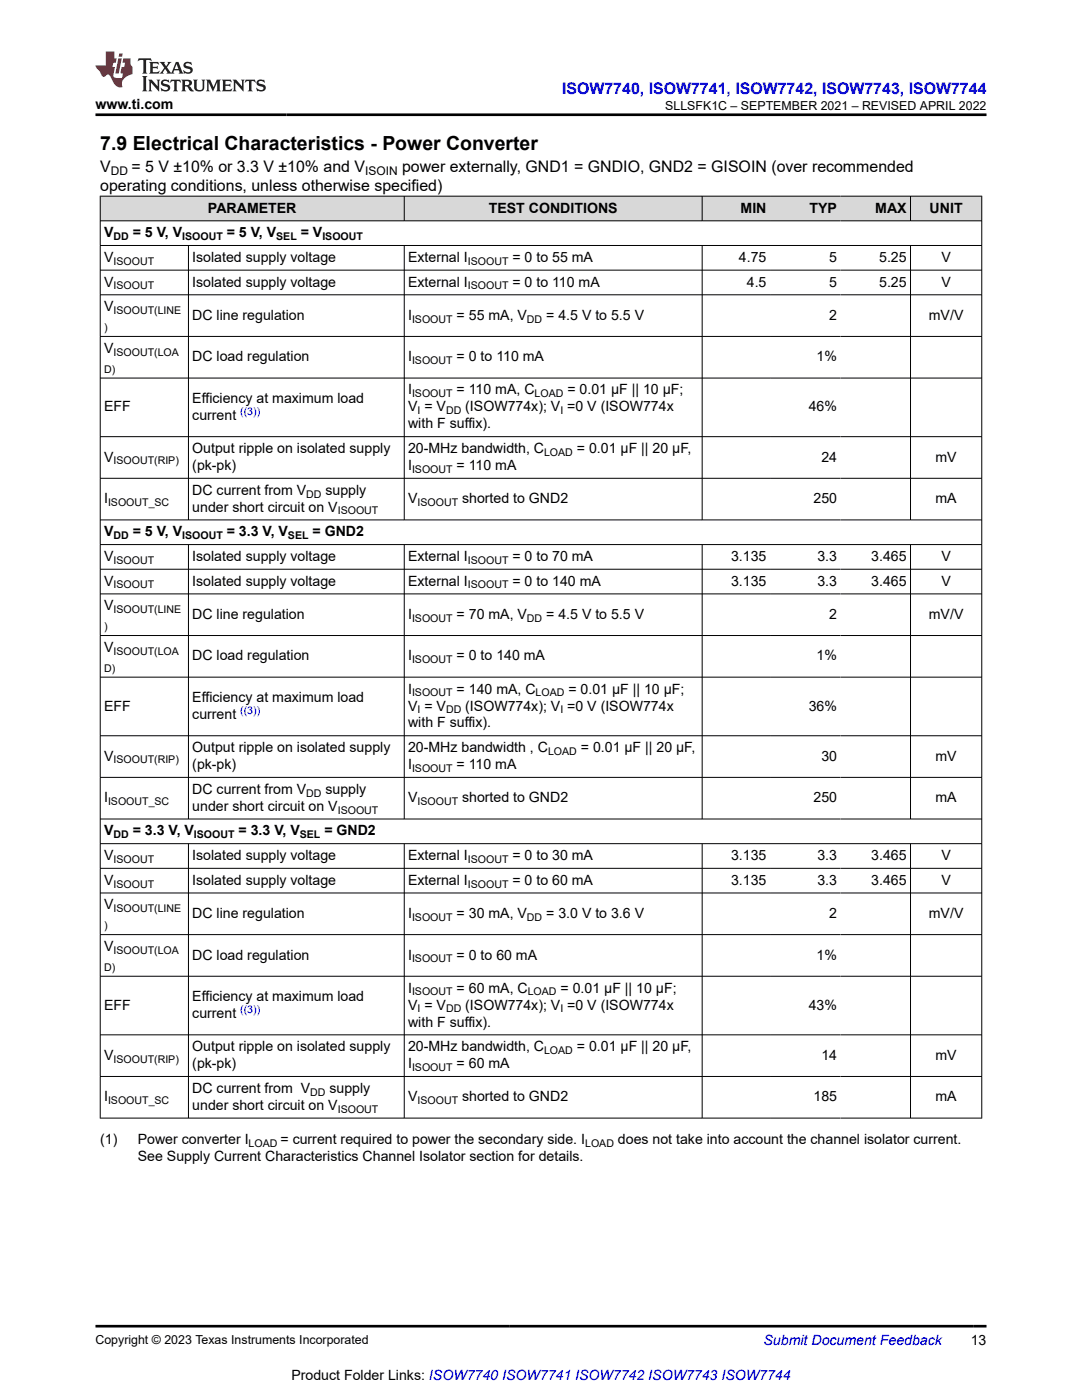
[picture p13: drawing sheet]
<svg xmlns="http://www.w3.org/2000/svg" width="216mm" height="279mm" viewBox="0 0 216 279" stroke-linecap="round" stroke-linejoin="round" font-family="sans-serif">
<defs><g id="words">
<text font-size="3.9" x="20" y="29.9">7.9 Electrical Characteristics - Power Converter</text>
<text font-size="3.2" fill="#00f" x="112.1" y="18.7">ISOW7740, ISOW7741, ISOW7742, ISOW7743, ISOW7744</text>
<g font-size="3.2">
<text x="20" y="34.3">V</text>
<text x="26.2" y="34.3">= 5 V ±10% or 3.3 V ±10% and V</text>
<text x="80.2" y="34.3">power externally, GND1 = GNDIO, GND2 = GISOIN (over recommended</text>
<text x="20" y="38.1">operating conditions, unless otherwise specified)</text>
</g>
<g font-size="2.8">
<text x="19" y="21.8">www.ti.com</text>
<text x="20.8" y="47.3">V</text>
<text x="26.5" y="47.3">= 5 V, V</text>
<text x="41.5" y="42.4">PARAMETER</text>
<text x="45.2" y="47.3">= 5 V, V</text>
<text x="60" y="47.3">= V</text>
<text x="97.5" y="42.4">TEST CONDITIONS</text>
<text x="147.8" y="42.4">MIN</text>
<text x="161.5" y="42.4">TYP</text>
<text x="174.6" y="42.4">MAX</text>
<text x="185.5" y="42.4">UNIT</text>
<text x="20.8" y="52.3">V</text>
<text x="38.4" y="52.3">Isolated supply voltage</text>
<text x="81.4" y="52.3">External I</text>
<text x="102.3" y="52.3">= 0 to 55 mA</text>
<text x="147.5" y="52.3">4.75</text>
<text x="165.5" y="52.3">5</text>
<text x="175.4" y="52.3">5.25</text>
<text x="187.9" y="52.3">V</text>
<text x="20.8" y="57.2">V</text>
<text x="38.4" y="57.2">Isolated supply voltage</text>
<text x="81.4" y="57.2">External I</text>
<text x="102.3" y="57.2">= 0 to 110 mA</text>
<text x="149" y="57.2">4.5</text>
<text x="165.5" y="57.2">5</text>
<text x="175.4" y="57.2">5.25</text>
<text x="187.9" y="57.2">V</text>
<text x="20.8" y="62.1">V</text>
<text x="38.4" y="63.8">DC line regulation</text>
<text x="81.4" y="63.8">I</text>
<text x="91.1" y="63.8">= 55 mA, V</text>
<text x="109" y="63.8">= 4.5 V to 5.5 V</text>
<text x="165.5" y="63.8">2</text>
<text x="185.3" y="63.8">mV/V</text>
<text x="20.8" y="70.4">V</text>
<text x="38.4" y="72.1">DC load regulation</text>
<text x="81.4" y="72.1">I</text>
<text x="91.1" y="72.1">= 0 to 110 mA</text>
<text x="163" y="72.1">1%</text>
<text x="20.8" y="82.1">EFF</text>
<text x="38.4" y="80.4">Efficiency at maximum load</text>
<text x="38.4" y="83.8">current</text>
<text x="81.4" y="82.1">V = V</text>
<text x="81.4" y="78.7">I</text>
<text x="91.1" y="78.7">= 110 mA, C</text>
<text x="92.8" y="82.1">(ISOW774x); V =0 V (ISOW774x</text>
<text x="113.2" y="78.7">= 0.01 µF || 10 µF;</text>
<text x="161.4" y="82.1">46%</text>
<text x="81.4" y="85.5">with F suffix).</text>
<text x="20.8" y="92.1">V</text>
<text x="38.4" y="90.4">Output ripple on isolated supply</text>
<text x="38.4" y="93.8">(pk-pk)</text>
<text x="81.4" y="93.8">I</text>
<text x="81.4" y="90.4">20-MHz bandwidth, C</text>
<text x="91.1" y="93.8">= 110 mA</text>
<text x="115.1" y="90.4">= 0.01 µF || 20 µF,</text>
<text x="163.9" y="92.1">24</text>
<text x="186.7" y="92.1">mV</text>
<text x="20.8" y="100.4">I</text>
<text x="38.4" y="98.7">DC current from V</text>
<text x="65" y="98.7">supply</text>
<text x="81.4" y="100.4">V</text>
<text x="92.2" y="100.4">shorted to GND2</text>
<text x="162.3" y="100.4">250</text>
<text x="186.7" y="100.4">mA</text>
<text x="20.8" y="107">V</text>
<text x="26.5" y="107">= 5 V, V</text>
<text x="38.4" y="102.1">under short circuit on V</text>
<text x="45.2" y="107">= 3.3 V, V</text>
<text x="62.4" y="107">= GND2</text>
<text x="20.8" y="112">V</text>
<text x="38.4" y="112">Isolated supply voltage</text>
<text x="81.4" y="112">External I</text>
<text x="102.3" y="112">= 0 to 70 mA</text>
<text x="145.9" y="112">3.135</text>
<text x="163.1" y="112">3.3</text>
<text x="173.9" y="112">3.465</text>
<text x="187.9" y="112">V</text>
<text x="20.8" y="116.9">V</text>
<text x="38.4" y="116.9">Isolated supply voltage</text>
<text x="81.4" y="116.9">External I</text>
<text x="102.3" y="116.9">= 0 to 140 mA</text>
<text x="145.9" y="116.9">3.135</text>
<text x="163.1" y="116.9">3.3</text>
<text x="173.9" y="116.9">3.465</text>
<text x="187.9" y="116.9">V</text>
<text x="20.8" y="121.8">V</text>
<text x="38.4" y="123.5">DC line regulation</text>
<text x="81.4" y="123.5">I</text>
<text x="91.1" y="123.5">= 70 mA, V</text>
<text x="109" y="123.5">= 4.5 V to 5.5 V</text>
<text x="165.5" y="123.5">2</text>
<text x="185.3" y="123.5">mV/V</text>
<text x="20.8" y="130.1">V</text>
<text x="38.4" y="131.8">DC load regulation</text>
<text x="81.4" y="131.8">I</text>
<text x="91.1" y="131.8">= 0 to 140 mA</text>
<text x="163" y="131.8">1%</text>
<text x="20.8" y="141.8">EFF</text>
<text x="38.4" y="140.1">Efficiency at maximum load</text>
<text x="38.4" y="143.5">current</text>
<text x="81.4" y="141.8">V = V</text>
<text x="81.4" y="138.4">I</text>
<text x="91.1" y="138.4">= 140 mA, C</text>
<text x="92.8" y="141.8">(ISOW774x); V =0 V (ISOW774x</text>
<text x="113.4" y="138.4">= 0.01 µF || 10 µF;</text>
<text x="161.4" y="141.8">36%</text>
<text x="81.4" y="145.2">with F suffix).</text>
<text x="20.8" y="151.8">V</text>
<text x="38.4" y="150.1">Output ripple on isolated supply</text>
<text x="38.4" y="153.5">(pk-pk)</text>
<text x="81.4" y="150.1">20-MHz bandwidth , C</text>
<text x="81.4" y="153.5">I</text>
<text x="91.1" y="153.5">= 110 mA</text>
<text x="115.9" y="150.1">= 0.01 µF || 20 µF,</text>
<text x="163.9" y="151.8">30</text>
<text x="186.7" y="151.8">mV</text>
<text x="20.8" y="160.1">I</text>
<text x="38.4" y="158.4">DC current from V</text>
<text x="38.4" y="161.8">under short circuit on V</text>
<text x="65" y="158.4">supply</text>
<text x="81.4" y="160.1">V</text>
<text x="92.2" y="160.1">shorted to GND2</text>
<text x="162.3" y="160.1">250</text>
<text x="186.7" y="160.1">mA</text>
<text x="20.8" y="166.7">V</text>
<text x="26.5" y="166.7">= 3.3 V, V</text>
<text x="47.6" y="166.7">= 3.3 V, V</text>
<text x="64.7" y="166.7">= GND2</text>
<text x="20.8" y="171.6">V</text>
<text x="38.4" y="171.6">Isolated supply voltage</text>
<text x="81.4" y="171.6">External I</text>
<text x="102.3" y="171.6">= 0 to 30 mA</text>
<text x="145.9" y="171.6">3.135</text>
<text x="163.1" y="171.6">3.3</text>
<text x="173.9" y="171.6">3.465</text>
<text x="187.9" y="171.6">V</text>
<text x="20.8" y="176.6">V</text>
<text x="38.4" y="176.6">Isolated supply voltage</text>
<text x="81.4" y="176.6">External I</text>
<text x="102.3" y="176.6">= 0 to 60 mA</text>
<text x="145.9" y="176.6">3.135</text>
<text x="163.1" y="176.6">3.3</text>
<text x="173.9" y="176.6">3.465</text>
<text x="187.9" y="176.6">V</text>
<text x="20.8" y="181.5">V</text>
<text x="38.4" y="183.2">DC line regulation</text>
<text x="81.4" y="183.2">I</text>
<text x="91.1" y="183.2">= 30 mA, V</text>
<text x="109" y="183.2">= 3.0 V to 3.6 V</text>
<text x="165.5" y="183.2">2</text>
<text x="185.3" y="183.2">mV/V</text>
<text x="20.8" y="189.8">V</text>
<text x="38.4" y="191.5">DC load regulation</text>
<text x="81.4" y="191.5">I</text>
<text x="91.1" y="191.5">= 0 to 60 mA</text>
<text x="163" y="191.5">1%</text>
<text x="20.8" y="201.5">EFF</text>
<text x="38.4" y="199.8">Efficiency at maximum load</text>
<text x="38.4" y="203.2">current</text>
<text x="81.4" y="201.5">V = V</text>
<text x="81.4" y="198.1">I</text>
<text x="91.1" y="198.1">= 60 mA, C</text>
<text x="92.8" y="201.5">(ISOW774x); V =0 V (ISOW774x</text>
<text x="111.9" y="198.1">= 0.01 µF || 10 µF;</text>
<text x="161.4" y="201.5">43%</text>
<text x="38.4" y="209.8">Output ripple on isolated supply</text>
<text x="81.4" y="204.9">with F suffix).</text>
<text x="81.4" y="209.8">20-MHz bandwidth, C</text>
<text x="115.1" y="209.8">= 0.01 µF || 20 µF,</text>
<text x="20.8" y="211.5">V</text>
<text x="38.4" y="213.2">(pk-pk)</text>
<text x="81.4" y="213.2">I</text>
<text x="91.1" y="213.2">= 60 mA</text>
<text x="163.9" y="211.5">14</text>
<text x="186.7" y="211.5">mV</text>
<text x="20.8" y="219.8">I</text>
<text x="38.4" y="218.1">DC current from V</text>
<text x="38.4" y="221.5">under short circuit on V</text>
<text x="65.7" y="218.1">supply</text>
<text x="81.4" y="219.8">V</text>
<text x="92.2" y="219.8">shorted to GND2</text>
<text x="162.3" y="219.8">185</text>
<text x="186.7" y="219.8">mA</text>
<text x="20" y="228.3">(1)</text>
<text x="27.5" y="228.3">Power converter I</text>
<text x="27.5" y="231.7">See Supply Current Characteristics Channel Isolator section for details.</text>
<text x="56" y="228.3">= current required to power the secondary side. I</text>
<text x="123.3" y="228.3">does not take into account the channel isolator current.</text>
<text x="193.7" y="268.5">13</text>
<text x="58.1" y="275.3">Product Folder Links: ISOW7740 ISOW7741 ISOW7742 ISOW7743 ISOW7744</text>
</g>
<text font-size="2.8" fill="#00f" x="152.4" y="268.5">Submit Document Feedback</text>
<g font-size="2.5">
<text x="132.8" y="21.9">SLLSFK1C – SEPTEMBER 2021 – REVISED APRIL 2022</text>
<text x="19" y="268.2">Copyright © 2023 Texas Instruments Incorporated</text>
</g>
<g font-size="2.4">
<text x="22.1" y="34.9">DD</text>
<text x="72.9" y="34.9">ISOIN</text>
</g>
<g font-size="2.1">
<text x="22.6" y="47.9">DD</text>
<text x="36.4" y="47.9">ISOOUT</text>
<text x="55.1" y="47.9">SEL</text>
<text x="64.3" y="47.9">ISOOUT</text>
<text x="22.6" y="52.8">ISOOUT</text>
<text x="93.4" y="52.8">ISOOUT</text>
<text x="22.6" y="57.8">ISOOUT</text>
<text x="93.4" y="57.8">ISOOUT</text>
<text x="22.6" y="62.7">ISOOUT(LINE</text>
<text x="82.2" y="64.4">ISOOUT</text>
<text x="105.2" y="64.4">DD</text>
<text x="20.8" y="66.1">)</text>
<text x="22.6" y="71">ISOOUT(LOA</text>
<text x="20.8" y="74.4">D)</text>
<text x="82.2" y="72.7">ISOOUT</text>
<text x="82.2" y="79.3">ISOOUT</text>
<text x="83.3" y="82.7">I</text>
<text x="89" y="82.7">DD</text>
<text x="106.7" y="79.3">LOAD</text>
<text x="111.8" y="82.7">I</text>
<text x="22.6" y="92.7">ISOOUT(RIP)</text>
<text x="82.2" y="94.4">ISOOUT</text>
<text x="108.6" y="91">LOAD</text>
<text x="21.6" y="101">ISOOUT_SC</text>
<text x="61.1" y="99.3">DD</text>
<text x="83.3" y="101">ISOOUT</text>
<text x="22.6" y="107.6">DD</text>
<text x="36.4" y="107.6">ISOOUT</text>
<text x="57.5" y="107.6">SEL</text>
<text x="67.4" y="102.7">ISOOUT</text>
<text x="22.6" y="112.5">ISOOUT</text>
<text x="93.4" y="112.5">ISOOUT</text>
<text x="22.6" y="117.4">ISOOUT</text>
<text x="93.4" y="117.4">ISOOUT</text>
<text x="20.8" y="125.7">)</text>
<text x="22.6" y="122.4">ISOOUT(LINE</text>
<text x="82.2" y="124.1">ISOOUT</text>
<text x="105.2" y="124.1">DD</text>
<text x="22.6" y="130.7">ISOOUT(LOA</text>
<text x="20.8" y="134.1">D)</text>
<text x="82.2" y="132.4">ISOOUT</text>
<text x="82.2" y="139">ISOOUT</text>
<text x="83.3" y="142.4">I</text>
<text x="89" y="142.4">DD</text>
<text x="106.9" y="139">LOAD</text>
<text x="111.8" y="142.4">I</text>
<text x="22.6" y="152.4">ISOOUT(RIP)</text>
<text x="82.2" y="154.1">ISOOUT</text>
<text x="109.4" y="150.7">LOAD</text>
<text x="21.6" y="160.7">ISOOUT_SC</text>
<text x="61.1" y="159">DD</text>
<text x="83.3" y="160.7">ISOOUT</text>
<text x="22.6" y="167.3">DD</text>
<text x="38.7" y="167.3">ISOOUT</text>
<text x="59.8" y="167.3">SEL</text>
<text x="67.4" y="162.4">ISOOUT</text>
<text x="22.6" y="172.2">ISOOUT</text>
<text x="93.4" y="172.2">ISOOUT</text>
<text x="22.6" y="177.1">ISOOUT</text>
<text x="93.4" y="177.1">ISOOUT</text>
<text x="20.8" y="185.4">)</text>
<text x="22.6" y="182.1">ISOOUT(LINE</text>
<text x="82.2" y="183.7">ISOOUT</text>
<text x="105.2" y="183.7">DD</text>
<text x="22.6" y="190.4">ISOOUT(LOA</text>
<text x="20.8" y="193.7">D)</text>
<text x="82.2" y="192.1">ISOOUT</text>
<text x="82.2" y="198.7">ISOOUT</text>
<text x="83.3" y="202.1">I</text>
<text x="89" y="202.1">DD</text>
<text x="105.3" y="198.7">LOAD</text>
<text x="111.8" y="202.1">I</text>
<text x="22.6" y="212.1">ISOOUT(RIP)</text>
<text x="82.2" y="213.7">ISOOUT</text>
<text x="108.6" y="210.4">LOAD</text>
<text x="21.6" y="220.4">ISOOUT_SC</text>
<text x="61.9" y="218.7">DD</text>
<text x="83.3" y="220.4">ISOOUT</text>
<text x="67.4" y="222.1">ISOOUT</text>
<text x="49.6" y="228.9">LOAD</text>
<text x="116.8" y="228.9">LOAD</text>
</g>
<g font-size="2.1" fill="#00f">
<text x="47.9" y="82.9">((3))</text>
<text x="47.9" y="142.6">((3))</text>
<text x="47.9" y="202.2">((3))</text>
</g>
</g></defs>
<g fill="#d8d8d8">
<path d="M20 39.1h175.9v5h-175.9z" fill-rule="evenodd"/>
<path d="M20.1 39.2h60.5v4.8h-60.5z" fill-rule="evenodd"/>
<path d="M80.7 39.2h59.3v4.8h-59.3z" fill-rule="evenodd"/>
<path d="M140.2 39.2h13.5v4.8h-13.5z" fill-rule="evenodd"/>
<path d="M153.7 39.2h14v4.8h-14z" fill-rule="evenodd"/>
<path d="M167.7 39.2h13.9v4.8h-13.9z" fill-rule="evenodd"/>
<path d="M181.7 39.2h14.1v4.8h-14.1z" fill-rule="evenodd"/>
</g>
<g fill="none" stroke="#000" stroke-width=".2">
<path d="M19.9 39.1h176.1M20 39.1v184.1M80.7 39.1v5M140.1 39.1v5M181.7 39.1v5M195.9 39.1v184.1M19.9 44.1h176.1M19.9 49h176.1M19.9 53.9h176.1M19.9 58.8h176.1M37.6 49v54.8M80.7 49v54.8"/>
<path d="M140.1 49v54.8M181.7 49v54.8M19.9 67.1h176.1M19.9 75.5h176.1M19.9 87.1h176.1M19.9 95.5h176.1M19.9 103.8h176.1M19.9 108.7h176.1M19.9 113.6h176.1M19.9 118.5h176.1M37.6 108.7v54.8M80.7 108.7v54.8"/>
<path d="M140.1 108.7v54.8M181.7 108.7v54.8M19.9 126.8h176.1M19.9 135.1h176.1M19.9 146.8h176.1M19.9 155.1h176.1M19.9 163.5h176.1M19.9 168.4h176.1M19.9 173.3h176.1M19.9 178.2h176.1M37.6 168.4v54.8M80.7 168.4v54.8"/>
<path d="M140.1 168.4v54.8M181.7 168.4v54.8M19.9 186.5h176.1M19.9 194.8h176.1M19.9 206.5h176.1M19.9 214.8h176.1M19.9 223.1h176.1"/>
</g>
<path d="M27.7 11.6l-.2 .6 .5-.2h.6v.1v2.2l-.2 .4h1l-.2-.4v-2.2v-.1h.5l.5 .2-.1-.6zM29.8 12.4l.2 .3v1.6l-.2 .4h1.9l.1-.6a1.08 1.08 0 0 1-1.3 .2v-.7h.6l.4 .2v-.7l-.4 .2h-.6v-.5l.2-.2a1 1 0 0 1 1 .3l-.1-.5zM31.8 12.4l1 1.1-1 1.2h.9l-.2-.2 .4-.8 .5 .8-.2 .2h1.6l-.2-.2 .1-.5h1l.1 .5-.1 .2h.9l-.2-.4-.8-1.9h-.5l-1 2.1-.8-1.1 .9-1h-.8l.2 .2-.5 .6-.3-.6 .1-.2zM35.2 12.8l.4 1h-.8zM36.8 12.5a.65 .65 0 0 0-.2 .7 .65 .65 0 0 0 .6 .5l.7 .1 .1 .3a.79 .79 0 0 1-.7 .4 .79 .79 0 0 1-.7-.5l.1 .7 .2-.1a.93 .93 0 0 0 1.1 0 .93 .93 0 0 0 .4-.9 1.46 1.46 0 0 0-1.2-.6l-.1-.3a1.09 1.09 0 0 1 1.2 .2l-.2-.6-.1 .1-.6-.2zM28.4 15.2l.2 .4v2.2l-.2 .4h1l-.2-.4v-2.2l.2-.4zM29.6 15.9l.2 .4v1.5l-.2 .4h.8l-.3-.4v-1.3l1.7 1.8v-2l.2-.4h-.8l.2 .2 .1 1.1-1.2-1.3zM32.3 16a.65 .65 0 0 0-.2 .8 .65 .65 0 0 0 .7 .4l.6 .2 .1 .2a.79 .79 0 0 1-.7 .4 .79 .79 0 0 1-.7-.5l.1 .7 .2-.1a.93 .93 0 0 0 1.1 .1 .93 .93 0 0 0 .4-1 1.46 1.46 0 0 0-1.2-.5l-.1-.4a1.09 1.09 0 0 1 1.2 .2l-.2-.6-.1 .1-.6-.1zM34.1 15.9l-.1 .6a.63 .63 0 0 1 .7-.3l.1 1.6-.3 .4h1l-.2-.4v-1.6a.66 .66 0 0 1 .8 .3l-.1-.6zM36.2 15.9l.2 .4v1.5l-.2 .4h.9l-.2-.2v-.7h.5l.1 .2a.79 .79 0 0 0 1.2 .6l-1-.9a.61 .61 0 0 0 .6-.6 .61 .61 0 0 0-.5-.7zM36.9 16.2h.2a.47 .47 0 0 1 .5 .1 .47 .47 0 0 1 .1 .5l-.2 .1-.6 .1zM38.5 15.9l.2 .2a2.27 2.27 0 0 0 .4 2 1.04 1.04 0 0 0 1.7-.7v-1.3l.2-.2h-.8l.2 .4v1.1a.6 .6 0 0 1-.6 .6 .6 .6 0 0 1-.6-.6v-1.1l.3-.4zM41.1 15.9l.2 .4v1.5l-.2 .4h.7l-.2-.4v-1.4l.9 1.9 .8-1.9v1.4l-.2 .4h1l-.3-.4v-1.5l.3-.4h-.8l-.7 1.5-.7-1.5zM44.3 15.9l.2 .4v1.5l-.2 .4h1.9l.1-.6a1.09 1.09 0 0 1-1.3 .2v-.7h.6l.4 .2v-.6l-.4 .2h-.6v-.6l.2-.1a1.01 1.01 0 0 1 1 .3l-.1-.6zM46.4 15.9l.3 .4v1.5l-.3 .4h.8l-.2-.4v-1.3l1.6 1.8v-2l.2-.4h-.7l.2 .2v1.1l-1.2-1.3zM49 15.9l-.1 .6a.63 .63 0 0 1 .8-.3v1.6l-.3 .4h1l-.2-.4v-1.6a.66 .66 0 0 1 .8 .3l-.1-.6zM51.4 16a.65 .65 0 0 0-.2 .8 .65 .65 0 0 0 .6 .4l.6 .2 .2 .2a.79 .79 0 0 1-.8 .4 .79 .79 0 0 1-.6-.5l.1 .7 .2-.1a.93 .93 0 0 0 1 .1 .93 .93 0 0 0 .5-1 1.46 1.46 0 0 0-1.3-.5l-.1-.4a1.09 1.09 0 0 1 1.3 .2l-.2-.6-.2 .1-.5-.1z" fill="#231f20"/>
<path d="M21.1 10.3v2.7h-2.1l.1 .4 .9 1a.95 .95 0 0 0 .9 .9 .59 .59 0 0 1 .6-.4 .59 .59 0 0 1 .5 .3l.4 .8a1.59 1.59 0 0 0 2.1 1.4 1.61 1.61 0 0 1 1-2.3l1-.3-.1-1.5a1.59 1.59 0 0 1-.4-1.7h-1.4l-.2 .9h.5l-.1 .9h-.5l-.2 .9v.3l.4 .1-.2 .9h-.6a.73 .73 0 0 1-1.1-.7l.3-1.5h-.5l.2-.9h.5l.2-.9h-.5v-1.3zM23.6 11.6l-.6 3.1h.7l.6-3.1zM23.8 10.7l-.1 .6h.7l.1-.6z" fill="#ed1c24"/>
<path d="M19 22.9h177.8M19 264.7h177.8" fill="none" stroke="#000" stroke-width=".53"/>
<use href="#words"/>
</svg>
